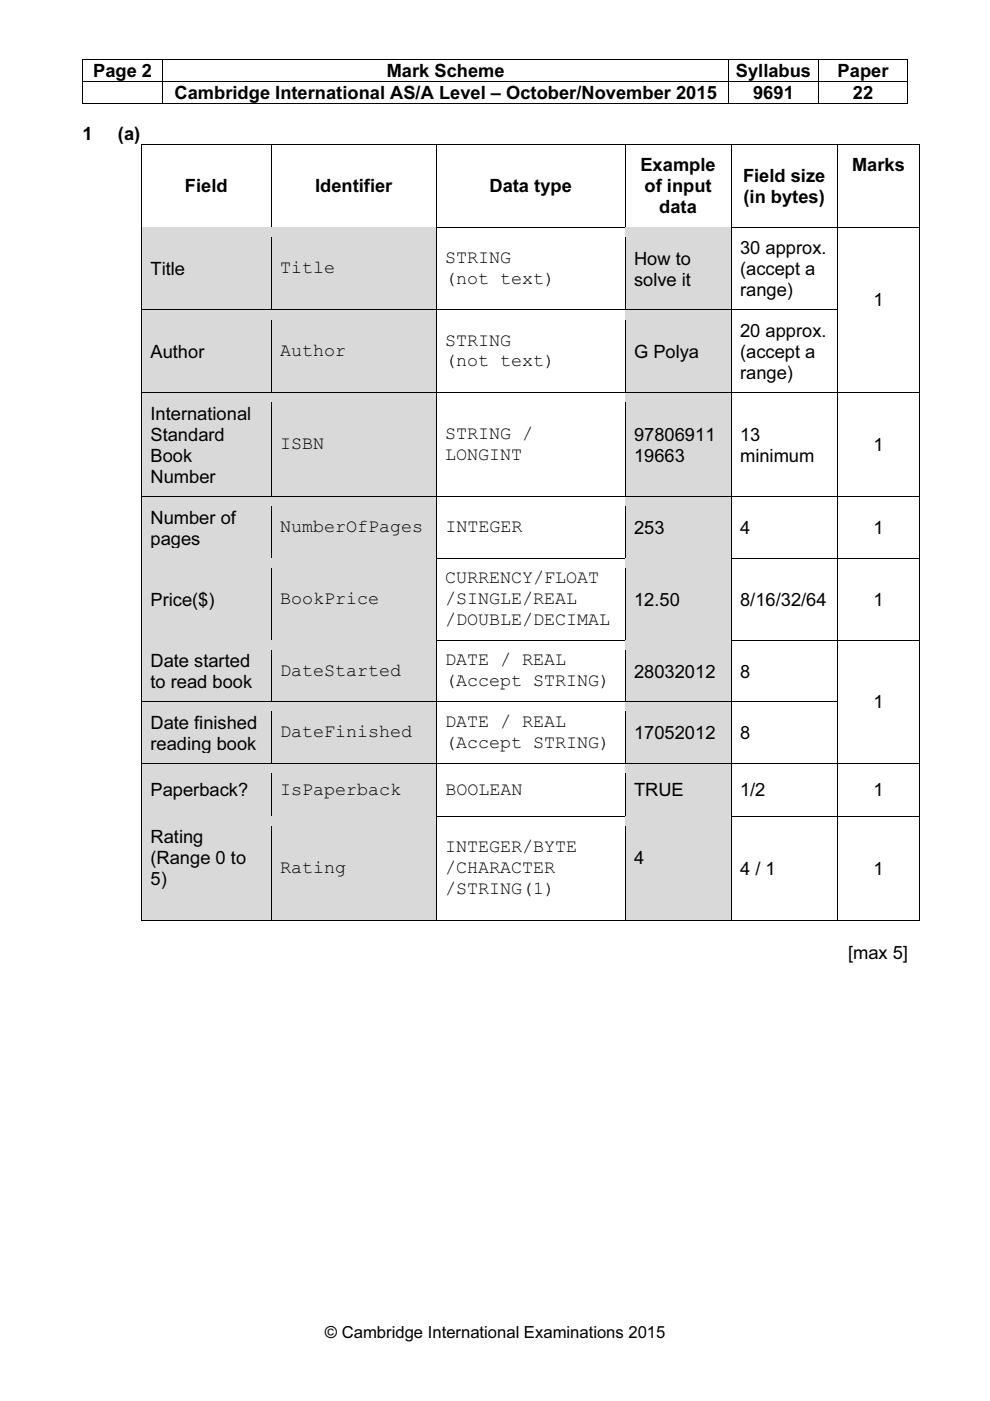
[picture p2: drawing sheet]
<svg xmlns="http://www.w3.org/2000/svg" width="210mm" height="297mm" viewBox="0 0 210 297" stroke-linecap="round" stroke-linejoin="round" font-family="sans-serif">
<defs><g id="words">
<g font-size="3.9">
<text x="19.7" y="16.4">Page 2</text>
<text x="82" y="16.4">Mark Scheme</text>
<text x="156" y="16.4">Syllabus</text>
<text x="177.6" y="16.4">Paper</text>
<text x="37" y="21">Cambridge International AS/A Level – October/November 2015</text>
<text x="159.7" y="21">9691</text>
<text x="180.8" y="21">22</text>
<text x="17.5" y="29.7">1</text>
<text x="25" y="29.7">(a)</text>
<text x="39.2" y="40.8">Field</text>
<text x="66.8" y="40.8">Identifier</text>
<text x="103.8" y="40.8">Data type</text>
<text x="135.8" y="36.3">Example</text>
<text x="136.7" y="40.8">of input</text>
<text x="157.5" y="38.6">Field size</text>
<text x="180.6" y="36.3">Marks</text>
<text x="139.8" y="45.3">data</text>
<text x="157.6" y="43">(in bytes)</text>
<text x="156.9" y="53.9">30 approx.</text>
<text x="31.9" y="58.3">Title</text>
<text x="59.4" y="58">Title</text>
<text x="94.4" y="55.8">STRING</text>
<text x="134.4" y="56.1">How to</text>
<text x="156.9" y="58.3">(accept a</text>
<text x="94.4" y="60.2">(not text)</text>
<text x="134.4" y="60.6">solve it</text>
<text x="156.9" y="62.8">range)</text>
<text x="185.2" y="64.9">1</text>
<text x="156.9" y="71.4">20 approx.</text>
<text x="31.9" y="75.9">Author</text>
<text x="59.4" y="75.5">Author</text>
<text x="94.4" y="73.3">STRING</text>
<text x="94.4" y="77.7">(not text)</text>
<text x="134.4" y="75.9">G Polya</text>
<text x="156.9" y="75.9">(accept a</text>
<text x="156.9" y="80.4">range)</text>
<text x="31.9" y="89">International</text>
<text x="31.9" y="93.4">Standard</text>
<text x="59.4" y="95.3">ISBN</text>
<text x="94.4" y="93.1">STRING /</text>
<text x="134.4" y="93.4">97806911</text>
<text x="156.9" y="93.4">13</text>
<text x="185.2" y="95.7">1</text>
<text x="31.9" y="97.9">Book</text>
<text x="94.4" y="97.5">LONGINT</text>
<text x="134.4" y="97.9">19663</text>
<text x="156.9" y="97.9">minimum</text>
<text x="31.9" y="102.4">Number</text>
<text x="31.9" y="111">Number of</text>
<text x="59.4" y="112.8">NumberOfPages</text>
<text x="94.4" y="112.8">INTEGER</text>
<text x="134.4" y="113.2">253</text>
<text x="156.9" y="113.2">4</text>
<text x="185.2" y="113.2">1</text>
<text x="31.9" y="115.5">pages</text>
<text x="94.4" y="123.7">CURRENCY/FLOAT</text>
<text x="31.9" y="128.4">Price($)</text>
<text x="59.4" y="128.1">BookPrice</text>
<text x="94.4" y="128.1">/SINGLE/REAL</text>
<text x="134.4" y="128.4">12.50</text>
<text x="156.9" y="128.4">8/16/32/64</text>
<text x="185.2" y="128.4">1</text>
<text x="94.4" y="132.5">/DOUBLE/DECIMAL</text>
<text x="31.9" y="141.4">Date started</text>
<text x="59.4" y="143.3">DateStarted</text>
<text x="94.4" y="141.1">DATE / REAL</text>
<text x="134.4" y="143.7">28032012</text>
<text x="156.9" y="143.7">8</text>
<text x="31.9" y="145.9">to read book</text>
<text x="94.4" y="145.5">(Accept STRING)</text>
<text x="31.9" y="154.5">Date finished</text>
<text x="94.4" y="154.2">DATE / REAL</text>
<text x="185.2" y="150.2">1</text>
<text x="31.9" y="159">reading book</text>
<text x="59.4" y="156.4">DateFinished</text>
<text x="94.4" y="158.6">(Accept STRING)</text>
<text x="134.4" y="156.7">17052012</text>
<text x="156.9" y="156.7">8</text>
<text x="31.9" y="168.9">Paperback?</text>
<text x="59.4" y="168.5">IsPaperback</text>
<text x="94.4" y="168.5">BOOLEAN</text>
<text x="134.4" y="168.9">TRUE</text>
<text x="156.9" y="168.9">1/2</text>
<text x="185.2" y="168.9">1</text>
<text x="31.9" y="178.8">Rating</text>
<text x="31.9" y="183.2">(Range 0 to</text>
<text x="59.4" y="185.1">Rating</text>
<text x="94.4" y="180.7">INTEGER/BYTE</text>
<text x="94.4" y="185.1">/CHARACTER</text>
<text x="134.4" y="183.2">4</text>
<text x="156.9" y="185.5">4 / 1</text>
<text x="185.2" y="185.5">1</text>
<text x="31.9" y="187.7">5)</text>
<text x="94.4" y="189.5">/STRING(1)</text>
<text x="179.8" y="203.3">[max 5]</text>
</g>
<text font-size="3.5" x="68.9" y="283.8">© Cambridge International Examinations 2015</text>
</g></defs>
<path d="M17.4 12.6h.2v.1h-.2zM17.4 17.2h.2v.2h-.2zM34.4 12.6h.2v.1h-.2zM34.4 17.2h.2v.2h-.2zM154.4 12.6h.2v.1h-.2zM154.4 17.2h.2v.2h-.2zM173.4 12.6h.2v.1h-.2zM173.4 17.2h.2v.2h-.2zM192.4 12.6h.2v.1h-.2zM192.4 17.2h.2v.2h-.2zM192.4 21.8h.2v.2h-.2zM194.9 30.5h.2v.2h-.2z" fill="#000"/>
<g fill="none" stroke="#000" stroke-width=".21">
<path d="M17.4 12.6h17M17.5 12.7v4.5M17.5 17.4v4.6M17.6 17.3h16.8M34.5 12.7v4.5M34.5 17.4v4.6M34.6 12.6h119.8M34.6 17.3h119.8M154.5 12.7v4.5M154.5 17.4v4.6M154.6 12.6h18.8M154.6 17.3h18.8"/>
<path d="M173.5 12.7v4.5M173.5 17.4v4.6M173.6 12.6h18.8M173.6 17.3h18.8M192.5 12.7v4.5M192.5 17.4v4.6M17.4 21.9h17M29.9 30.6h27.5M30 30.5v17.6M34.6 21.9h119.8M57.5 30.5v17.6M57.6 30.6h34.8"/>
<path d="M92.5 30.5v17.6M92.6 30.6h39.8M132.5 30.5v17.6M132.6 30.6h22.3M154.6 21.9h18.8M155 30.5v17.6M155.1 30.6h22.3M173.6 21.9h18.8M177.5 30.5v17.6M177.6 30.6h17.3M195 30.5v17.6"/>
</g>
<g fill="#d9d9d9">
<path d="M30.1 48.3h27.3v17.3h-27.3z"/>
<path d="M31.9 54.7h23.7v4.5h-23.7z"/>
<path d="M57.6 48.3h34.8v17.3h-34.8z"/>
<path d="M59.4 54.7h31.2v4.4h-31.2z"/>
<path d="M132.6 48.3h22.3v17.3h-22.3z"/>
<path d="M134.4 52.5h18.7v4.4h-18.7z"/>
<path d="M134.4 56.9h18.7v4.5h-18.7z"/>
</g>
<path d="M30 48.1v2.1M30.1 48.2h27.3" fill="none" stroke="#000" stroke-width=".21"/>
<path d="M30.1 48.2h27.3v2h-27.3z" fill="#d9d9d9"/>
<path d="M57.5 48.1v2.1M57.6 48.2h34.8" fill="none" stroke="#000" stroke-width=".21"/>
<path d="M57.6 48.2h34.8v2h-34.8z" fill="#d9d9d9"/>
<path d="M92.5 48.1v2.1M92.6 48.2h39.8M132.5 48.1v2.1M132.6 48.2h22.3" fill="none" stroke="#000" stroke-width=".21"/>
<path d="M132.6 48.2h22.3v2h-22.3z" fill="#d9d9d9"/>
<path d="M155 48.1v2.1M155.1 48.2h22.3M177.5 48.1v2.1M177.6 48.2h17.3M195 48.1v2.1" fill="none" stroke="#000" stroke-width=".21"/>
<path d="M30 63.6h27.5v2h-27.5z" fill="#d9d9d9"/>
<path d="M30 50.2v15.4" fill="none" stroke="#000" stroke-width=".21"/>
<path d="M57.5 63.6h35v2h-35z" fill="#d9d9d9"/>
<path d="M57.5 50.2v15.4M92.5 50.2v15.4" fill="none" stroke="#000" stroke-width=".21"/>
<path d="M132.5 63.6h22.5v2h-22.5z" fill="#d9d9d9"/>
<path d="M132.5 50.2v15.4M155 50.2v15.4M177.5 50.2v15.4M195 50.2v15.4" fill="none" stroke="#000" stroke-width=".21"/>
<g fill="#d9d9d9">
<path d="M30.1 65.8h27.3v17.4h-27.3z"/>
<path d="M31.9 72.3h23.7v4.4h-23.7z"/>
<path d="M57.6 65.8h34.8v17.4h-34.8z"/>
<path d="M59.4 72.3h31.2v4.4h-31.2z"/>
<path d="M132.6 65.8h22.3v17.4h-22.3z"/>
<path d="M134.4 72.3h18.7v4.4h-18.7z"/>
</g>
<path d="M30 65.6v2.2M30.1 65.7h27.3" fill="none" stroke="#000" stroke-width=".21"/>
<path d="M30.1 65.8h27.3v2h-27.3z" fill="#d9d9d9"/>
<path d="M57.5 65.6v2.2M57.6 65.7h34.8" fill="none" stroke="#000" stroke-width=".21"/>
<path d="M57.6 65.8h34.8v2h-34.8z" fill="#d9d9d9"/>
<path d="M92.5 65.6v2.2M92.6 65.7h39.8M132.5 65.6v2.2M132.6 65.7h22.3" fill="none" stroke="#000" stroke-width=".21"/>
<path d="M132.6 65.8h22.3v2h-22.3z" fill="#d9d9d9"/>
<path d="M155 65.6v2.2M155.1 65.7h22.3M177.5 65.6v2.2M195 65.6v2.2" fill="none" stroke="#000" stroke-width=".21"/>
<path d="M30 81.2h27.5v2h-27.5z" fill="#d9d9d9"/>
<path d="M30 67.8v15.4" fill="none" stroke="#000" stroke-width=".21"/>
<path d="M57.5 81.2h35v2h-35z" fill="#d9d9d9"/>
<path d="M57.5 67.8v15.4M92.5 67.8v15.4" fill="none" stroke="#000" stroke-width=".21"/>
<path d="M132.5 81.2h22.5v2h-22.5z" fill="#d9d9d9"/>
<path d="M132.5 67.8v15.4M155 67.8v15.4M177.5 67.8v15.4M195 67.8v15.4" fill="none" stroke="#000" stroke-width=".21"/>
<g fill="#d9d9d9">
<path d="M30.1 83.4h27.3v21.8h-27.3z"/>
<path d="M31.9 85.3h23.7v4.5h-23.7z"/>
<path d="M31.9 89.8h23.7v4.5h-23.7z"/>
<path d="M31.9 94.3h23.7v4.4h-23.7z"/>
<path d="M31.9 98.7h23.7v4.5h-23.7z"/>
<path d="M57.6 83.4h34.8v21.8h-34.8z"/>
<path d="M59.4 92.1h31.2v4.4h-31.2z"/>
<path d="M132.6 83.4h22.3v21.8h-22.3z"/>
<path d="M134.4 89.8h18.7v4.5h-18.7z"/>
<path d="M134.4 94.3h18.7v4.4h-18.7z"/>
</g>
<path d="M30 83.2v2.1M30.1 83.3h27.3" fill="none" stroke="#000" stroke-width=".21"/>
<path d="M30.1 83.3h27.3v2h-27.3z" fill="#d9d9d9"/>
<path d="M57.5 83.2v2.1M57.6 83.3h34.8" fill="none" stroke="#000" stroke-width=".21"/>
<path d="M57.6 83.3h34.8v2h-34.8z" fill="#d9d9d9"/>
<path d="M92.5 83.2v2.1M92.6 83.3h39.8M132.5 83.2v2.1M132.6 83.3h22.3" fill="none" stroke="#000" stroke-width=".21"/>
<path d="M132.6 83.3h22.3v2h-22.3z" fill="#d9d9d9"/>
<path d="M155 83.2v2.1M155.1 83.3h22.3M177.5 83.2v2.1M177.6 83.3h17.3M195 83.2v2.1" fill="none" stroke="#000" stroke-width=".21"/>
<path d="M30 103.2h27.5v2h-27.5z" fill="#d9d9d9"/>
<path d="M30 85.3v19.9" fill="none" stroke="#000" stroke-width=".21"/>
<path d="M57.5 103.2h35v2h-35z" fill="#d9d9d9"/>
<path d="M57.5 85.3v19.9M92.5 85.3v19.9" fill="none" stroke="#000" stroke-width=".21"/>
<path d="M132.5 103.2h22.5v2h-22.5z" fill="#d9d9d9"/>
<path d="M132.5 85.3v19.9M155 85.3v19.9M177.5 85.3v19.9M195 85.3v19.9" fill="none" stroke="#000" stroke-width=".21"/>
<g fill="#d9d9d9">
<path d="M30.1 105.4h27.3v12.9h-27.3z"/>
<path d="M31.9 107.4h23.7v4.4h-23.7z"/>
<path d="M31.9 111.8h23.7v4.5h-23.7z"/>
<path d="M57.6 105.4h34.8v12.9h-34.8z"/>
<path d="M59.4 109.6h31.2v4.4h-31.2z"/>
<path d="M132.6 105.4h22.3v12.9h-22.3z"/>
<path d="M134.4 109.6h18.7v4.4h-18.7z"/>
</g>
<path d="M30 105.2v2.2M30.1 105.3h27.3" fill="none" stroke="#000" stroke-width=".21"/>
<path d="M30.1 105.4h27.3v2h-27.3z" fill="#d9d9d9"/>
<path d="M57.5 105.2v2.2M57.6 105.3h34.8" fill="none" stroke="#000" stroke-width=".21"/>
<path d="M57.6 105.4h34.8v2h-34.8z" fill="#d9d9d9"/>
<path d="M92.5 105.2v2.2M92.6 105.3h39.8M132.5 105.2v2.2M132.6 105.3h22.3" fill="none" stroke="#000" stroke-width=".21"/>
<path d="M132.6 105.4h22.3v2h-22.3z" fill="#d9d9d9"/>
<path d="M155 105.2v2.2M155.1 105.3h22.3M177.5 105.2v2.2M177.6 105.3h17.3M195 105.2v2.2" fill="none" stroke="#000" stroke-width=".21"/>
<path d="M30 116.3h27.5v2h-27.5z" fill="#d9d9d9"/>
<path d="M30 107.4v10.9" fill="none" stroke="#000" stroke-width=".21"/>
<path d="M57.5 116.3h35v2h-35z" fill="#d9d9d9"/>
<path d="M57.5 107.4v10.9M92.5 107.4v10.9" fill="none" stroke="#000" stroke-width=".21"/>
<path d="M132.5 116.3h22.5v2h-22.5z" fill="#d9d9d9"/>
<path d="M132.5 107.4v10.9M155 107.4v10.9M177.5 107.4v10.9M195 107.4v10.9" fill="none" stroke="#000" stroke-width=".21"/>
<g fill="#d9d9d9">
<path d="M30.1 118.5h27.3v17.1h-27.3z"/>
<path d="M31.9 124.8h23.7v4.5h-23.7z"/>
<path d="M57.6 118.5h34.8v17.1h-34.8z"/>
<path d="M59.4 124.8h31.2v4.4h-31.2z"/>
<path d="M132.6 118.5h22.3v17.1h-22.3z"/>
<path d="M134.4 124.8h18.7v4.5h-18.7z"/>
</g>
<path d="M30 118.3v2.1M30.1 118.4h27.3" fill="none" stroke="#000" stroke-width=".21"/>
<path d="M30.1 118.4h27.3v2h-27.3z" fill="#d9d9d9"/>
<path d="M57.5 118.3v2.1M57.6 118.4h34.8" fill="none" stroke="#000" stroke-width=".21"/>
<path d="M57.6 118.4h34.8v2h-34.8z" fill="#d9d9d9"/>
<path d="M92.5 118.3v2.1M92.6 118.4h39.8M132.5 118.3v2.1M132.6 118.4h22.3" fill="none" stroke="#000" stroke-width=".21"/>
<path d="M132.6 118.4h22.3v2h-22.3z" fill="#d9d9d9"/>
<path d="M155 118.3v2.1M155.1 118.4h22.3M177.5 118.3v2.1M177.6 118.4h17.3M195 118.3v2.1" fill="none" stroke="#000" stroke-width=".21"/>
<path d="M30 133.6h27.5v2h-27.5z" fill="#d9d9d9"/>
<path d="M30 120.4v15.2" fill="none" stroke="#000" stroke-width=".21"/>
<path d="M57.5 133.6h35v2h-35z" fill="#d9d9d9"/>
<path d="M57.5 120.4v15.2M92.5 120.4v15.2" fill="none" stroke="#000" stroke-width=".21"/>
<path d="M132.5 133.6h22.5v2h-22.5z" fill="#d9d9d9"/>
<path d="M132.5 120.4v15.2M155 120.4v15.2M177.5 120.4v15.2M195 120.4v15.2" fill="none" stroke="#000" stroke-width=".21"/>
<g fill="#d9d9d9">
<path d="M30.1 135.8h27.3v12.9h-27.3z"/>
<path d="M31.9 137.8h23.7v4.5h-23.7z"/>
<path d="M31.9 142.3h23.7v4.4h-23.7z"/>
<path d="M57.6 135.8h34.8v12.9h-34.8z"/>
<path d="M59.4 140.1h31.2v4.4h-31.2z"/>
<path d="M132.6 135.8h22.3v12.9h-22.3z"/>
<path d="M134.4 140h18.7v4.5h-18.7z"/>
</g>
<path d="M30 135.6v2.2M30.1 135.7h27.3" fill="none" stroke="#000" stroke-width=".21"/>
<path d="M30.1 135.8h27.3v2h-27.3z" fill="#d9d9d9"/>
<path d="M57.5 135.6v2.2M57.6 135.7h34.8" fill="none" stroke="#000" stroke-width=".21"/>
<path d="M57.6 135.8h34.8v2h-34.8z" fill="#d9d9d9"/>
<path d="M92.5 135.6v2.2M92.6 135.7h39.8M132.5 135.6v2.2M132.6 135.7h22.3" fill="none" stroke="#000" stroke-width=".21"/>
<path d="M132.6 135.8h22.3v2h-22.3z" fill="#d9d9d9"/>
<path d="M155 135.6v2.2M155.1 135.7h22.3M177.5 135.6v2.2M177.6 135.7h17.3M195 135.6v2.2" fill="none" stroke="#000" stroke-width=".21"/>
<path d="M30 146.7h27.5v2h-27.5z" fill="#d9d9d9"/>
<path d="M30 137.8v10.9" fill="none" stroke="#000" stroke-width=".21"/>
<path d="M57.5 146.7h35v2h-35z" fill="#d9d9d9"/>
<path d="M57.5 137.8v10.9M92.5 137.8v10.9" fill="none" stroke="#000" stroke-width=".21"/>
<path d="M132.5 146.7h22.5v2h-22.5z" fill="#d9d9d9"/>
<path d="M132.5 137.8v10.9M155 137.8v10.9M177.5 137.8v10.9M195 137.8v10.9" fill="none" stroke="#000" stroke-width=".21"/>
<g fill="#d9d9d9">
<path d="M30.1 148.9h27.3v12.9h-27.3z"/>
<path d="M31.9 150.9h23.7v4.4h-23.7z"/>
<path d="M31.9 155.3h23.7v4.5h-23.7z"/>
<path d="M57.6 148.9h34.8v12.9h-34.8z"/>
<path d="M59.4 153.1h31.2v4.4h-31.2z"/>
<path d="M132.6 148.9h22.3v12.9h-22.3z"/>
<path d="M134.4 153.1h18.7v4.5h-18.7z"/>
</g>
<path d="M30 148.7v2.2M30.1 148.8h27.3" fill="none" stroke="#000" stroke-width=".21"/>
<path d="M30.1 148.9h27.3v2h-27.3z" fill="#d9d9d9"/>
<path d="M57.5 148.7v2.2M57.6 148.8h34.8" fill="none" stroke="#000" stroke-width=".21"/>
<path d="M57.6 148.9h34.8v2h-34.8z" fill="#d9d9d9"/>
<path d="M92.5 148.7v2.2M92.6 148.8h39.8M132.5 148.7v2.2M132.6 148.8h22.3" fill="none" stroke="#000" stroke-width=".21"/>
<path d="M132.6 148.9h22.3v2h-22.3z" fill="#d9d9d9"/>
<path d="M155 148.7v2.2M155.1 148.8h22.3M177.5 148.7v2.2M195 148.7v2.2" fill="none" stroke="#000" stroke-width=".21"/>
<path d="M30 159.8h27.5v2h-27.5z" fill="#d9d9d9"/>
<path d="M30 150.9v10.9" fill="none" stroke="#000" stroke-width=".21"/>
<path d="M57.5 159.8h35v2h-35z" fill="#d9d9d9"/>
<path d="M57.5 150.9v10.9M92.5 150.9v10.9" fill="none" stroke="#000" stroke-width=".21"/>
<path d="M132.5 159.8h22.5v2h-22.5z" fill="#d9d9d9"/>
<path d="M132.5 150.9v10.9M155 150.9v10.9M177.5 150.9v10.9M195 150.9v10.9" fill="none" stroke="#000" stroke-width=".21"/>
<g fill="#d9d9d9">
<path d="M30.1 162h27.3v11h-27.3z"/>
<path d="M31.9 165.2h23.7v4.5h-23.7z"/>
<path d="M57.6 162h34.8v11h-34.8z"/>
<path d="M59.4 165.3h31.2v4.4h-31.2z"/>
<path d="M132.6 162h22.3v11h-22.3z"/>
<path d="M134.4 165.2h18.7v4.5h-18.7z"/>
</g>
<path d="M30 161.8v2.2M30.1 161.9h27.3" fill="none" stroke="#000" stroke-width=".21"/>
<path d="M30.1 162h27.3v2h-27.3z" fill="#d9d9d9"/>
<path d="M57.5 161.8v2.2M57.6 161.9h34.8" fill="none" stroke="#000" stroke-width=".21"/>
<path d="M57.6 162h34.8v2h-34.8z" fill="#d9d9d9"/>
<path d="M92.5 161.8v2.2M92.6 161.9h39.8M132.5 161.8v2.2M132.6 161.9h22.3" fill="none" stroke="#000" stroke-width=".21"/>
<path d="M132.6 162h22.3v2h-22.3z" fill="#d9d9d9"/>
<path d="M155 161.8v2.2M155.1 161.9h22.3M177.5 161.8v2.2M177.6 161.9h17.3M195 161.8v2.2" fill="none" stroke="#000" stroke-width=".21"/>
<path d="M30 171h27.5v2h-27.5z" fill="#d9d9d9"/>
<path d="M30 164v9" fill="none" stroke="#000" stroke-width=".21"/>
<path d="M57.5 171h35v2h-35z" fill="#d9d9d9"/>
<path d="M57.5 164v9M92.5 164v9" fill="none" stroke="#000" stroke-width=".21"/>
<path d="M132.5 171h22.5v2h-22.5z" fill="#d9d9d9"/>
<path d="M132.5 164v9M155 164v9M177.5 164v9M195 164v9" fill="none" stroke="#000" stroke-width=".21"/>
<g fill="#d9d9d9">
<path d="M30.1 173.1h27.3v21.9h-27.3z"/>
<path d="M31.9 175.1h23.7v4.5h-23.7z"/>
<path d="M31.9 179.6h23.7v4.5h-23.7z"/>
<path d="M31.9 184.1h23.7v4.4h-23.7z"/>
<path d="M31.9 188.5h23.7v4.5h-23.7z"/>
<path d="M57.6 173.1h34.8v21.9h-34.8z"/>
<path d="M59.4 181.9h31.2v4.4h-31.2z"/>
<path d="M132.6 173.1h22.3v21.9h-22.3z"/>
<path d="M134.4 179.6h18.7v4.5h-18.7z"/>
<path d="M134.4 184.1h18.7v4.4h-18.7z"/>
</g>
<path d="M30 173v2.1M30.1 173h27.3" fill="none" stroke="#000" stroke-width=".21"/>
<path d="M30.1 173.1h27.3v2h-27.3z" fill="#d9d9d9"/>
<path d="M57.5 173v2.1M57.6 173h34.8" fill="none" stroke="#000" stroke-width=".21"/>
<path d="M57.6 173.1h34.8v2h-34.8z" fill="#d9d9d9"/>
<path d="M92.5 173v2.1M92.6 173h39.8M132.5 173v2.1M132.6 173h22.3" fill="none" stroke="#000" stroke-width=".21"/>
<path d="M132.6 173.1h22.3v2h-22.3z" fill="#d9d9d9"/>
<path d="M155 173v2.1M155.1 173h22.3M177.5 173v2.1M177.6 173h17.3M195 173v2.1" fill="none" stroke="#000" stroke-width=".21"/>
<path d="M30 193h27.5v2h-27.5z" fill="#d9d9d9"/>
<path d="M30 175.1v20M29.9 195.1h27.5" fill="none" stroke="#000" stroke-width=".21"/>
<path d="M57.5 193h35v2h-35z" fill="#d9d9d9"/>
<path d="M57.5 175.1v20M92.5 175.1v20M57.6 195.1h34.8M92.6 195.1h39.8" fill="none" stroke="#000" stroke-width=".21"/>
<path d="M132.5 193h22.5v2h-22.5z" fill="#d9d9d9"/>
<path d="M132.5 175.1v20M155 175.1v20M177.5 175.1v20M195 175.1v20M132.6 195.1h22.3M155.1 195.1h22.3M177.6 195.1h17.3" fill="none" stroke="#000" stroke-width=".21"/>
<path d="M194.9 195h.2v.1h-.2z" fill="#000"/>
<use href="#words"/>
</svg>
